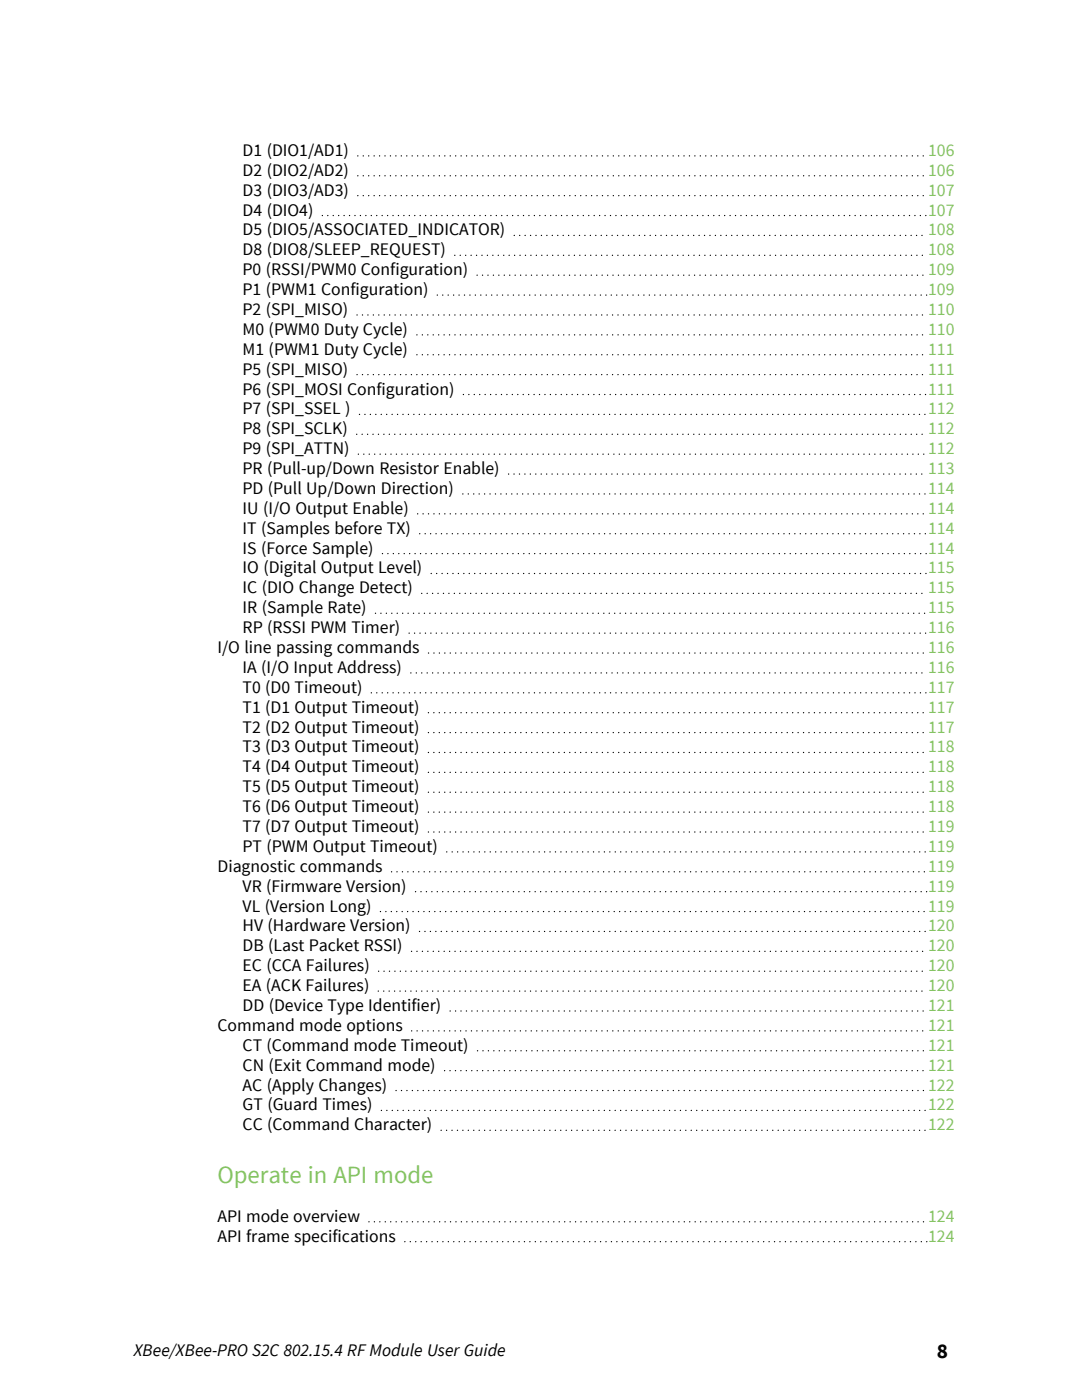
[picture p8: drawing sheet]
<svg xmlns="http://www.w3.org/2000/svg" width="216mm" height="279mm" viewBox="0 0 216 279" stroke-linecap="round" stroke-linejoin="round" font-family="sans-serif">
<defs><g id="words">
<text font-size="4.9" fill="#84c361" x="43.4" y="236">Operate in API mode</text>
<text font-size="4.2" x="186.9" y="271.1">8</text>
<g font-size="3.5">
<text x="48.4" y="31.1">D1 (DIO1/AD1)</text>
<text x="48.4" y="35.1">D2 (DIO2/AD2)</text>
<text x="48.4" y="39">D3 (DIO3/AD3)</text>
<text x="48.4" y="43">D4 (DIO4)</text>
<text x="48.4" y="47">D5 (DIO5/ASSOCIATED_INDICATOR)</text>
<text x="48.4" y="51">D8 (DIO8/SLEEP_REQUEST)</text>
<text x="48.4" y="54.9">P0 (RSSI/PWM0 Configuration)</text>
<text x="48.4" y="58.9">P1 (PWM1 Configuration)</text>
<text x="48.4" y="62.9">P2 (SPI_MISO)</text>
<text x="48.4" y="66.8">M0 (PWM0 Duty Cycle)</text>
<text x="48.4" y="70.8">M1 (PWM1 Duty Cycle)</text>
<text x="48.4" y="74.8">P5 (SPI_MISO)</text>
<text x="48.4" y="78.7">P6 (SPI_MOSI Configuration)</text>
<text x="48.4" y="82.7">P7 (SPI_SSEL )</text>
<text x="48.4" y="86.7">P8 (SPI_SCLK)</text>
<text x="48.4" y="90.6">P9 (SPI_ATTN)</text>
<text x="48.4" y="94.6">PR (Pull-up/Down Resistor Enable)</text>
<text x="48.4" y="98.6">PD (Pull Up/Down Direction)</text>
<text x="48.4" y="102.5">IU (I/O Output Enable)</text>
<text x="48.4" y="106.5">IT (Samples before TX)</text>
<text x="48.4" y="110.5">IS (Force Sample)</text>
<text x="48.4" y="114.5">IO (Digital Output Level)</text>
<text x="48.4" y="118.4">IC (DIO Change Detect)</text>
<text x="48.4" y="122.4">IR (Sample Rate)</text>
<text x="43.4" y="130.3">I/O line passing commands</text>
<text x="48.4" y="126.4">RP (RSSI PWM Timer)</text>
<text x="48.4" y="134.3">IA (I/O Input Address)</text>
<text x="48.4" y="138.3">T0 (D0 Timeout)</text>
<text x="48.4" y="142.2">T1 (D1 Output Timeout)</text>
<text x="48.4" y="146.2">T2 (D2 Output Timeout)</text>
<text x="48.4" y="150.2">T3 (D3 Output Timeout)</text>
<text x="48.4" y="154.1">T4 (D4 Output Timeout)</text>
<text x="48.4" y="158.1">T5 (D5 Output Timeout)</text>
<text x="48.4" y="162.1">T6 (D6 Output Timeout)</text>
<text x="48.4" y="166">T7 (D7 Output Timeout)</text>
<text x="43.4" y="174">Diagnostic commands</text>
<text x="48.4" y="170">PT (PWM Output Timeout)</text>
<text x="48.4" y="178">VR (Firmware Version)</text>
<text x="48.4" y="181.9">VL (Version Long)</text>
<text x="48.4" y="185.9">HV (Hardware Version)</text>
<text x="48.4" y="189.9">DB (Last Packet RSSI)</text>
<text x="48.4" y="193.8">EC (CCA Failures)</text>
<text x="48.4" y="197.8">EA (ACK Failures)</text>
<text x="48.4" y="201.8">DD (Device Type Identifier)</text>
<text x="43.4" y="205.7">Command mode options</text>
<text x="48.4" y="209.7">CT (Command mode Timeout)</text>
<text x="48.4" y="213.7">CN (Exit Command mode)</text>
<text x="48.4" y="217.6">AC (Apply Changes)</text>
<text x="48.4" y="221.6">GT (Guard Times)</text>
<text x="48.4" y="225.6">CC (Command Character)</text>
<text x="43.4" y="243.8">API mode overview</text>
<text x="43.4" y="247.8">API frame specifications</text>
<text x="26.7" y="270.6">XBee/XBee-PRO S2C 802.15.4 RF Module User Guide</text>
</g>
<g font-size="3.5" fill="#84c361">
<text x="185.2" y="31.1">106</text>
<text x="185.2" y="35.1">106</text>
<text x="185.2" y="39">107</text>
<text x="185.2" y="43">107</text>
<text x="185.2" y="47">108</text>
<text x="185.2" y="51">108</text>
<text x="185.2" y="54.9">109</text>
<text x="185.2" y="58.9">109</text>
<text x="185.2" y="62.9">110</text>
<text x="185.2" y="66.8">110</text>
<text x="185.2" y="70.8">111</text>
<text x="185.2" y="74.8">111</text>
<text x="185.2" y="78.7">111</text>
<text x="185.2" y="82.7">112</text>
<text x="185.2" y="86.7">112</text>
<text x="185.2" y="90.6">112</text>
<text x="185.2" y="94.6">113</text>
<text x="185.2" y="98.6">114</text>
<text x="185.2" y="102.5">114</text>
<text x="185.2" y="106.5">114</text>
<text x="185.2" y="110.5">114</text>
<text x="185.2" y="114.5">115</text>
<text x="185.2" y="118.4">115</text>
<text x="185.2" y="122.4">115</text>
<text x="185.2" y="126.4">116</text>
<text x="185.2" y="130.3">116</text>
<text x="185.2" y="134.3">116</text>
<text x="185.2" y="138.3">117</text>
<text x="185.2" y="142.2">117</text>
<text x="185.2" y="146.2">117</text>
<text x="185.2" y="150.2">118</text>
<text x="185.2" y="154.1">118</text>
<text x="185.2" y="158.1">118</text>
<text x="185.2" y="162.1">118</text>
<text x="185.2" y="166">119</text>
<text x="185.2" y="170">119</text>
<text x="185.2" y="174">119</text>
<text x="185.2" y="178">119</text>
<text x="185.2" y="181.9">119</text>
<text x="185.2" y="185.9">120</text>
<text x="185.2" y="189.9">120</text>
<text x="185.2" y="193.8">120</text>
<text x="185.2" y="197.8">120</text>
<text x="185.2" y="201.8">121</text>
<text x="185.2" y="205.7">121</text>
<text x="185.2" y="209.7">121</text>
<text x="185.2" y="213.7">121</text>
<text x="185.2" y="217.6">122</text>
<text x="185.2" y="221.6">122</text>
<text x="185.2" y="225.6">122</text>
<text x="185.2" y="243.8">124</text>
<text x="185.2" y="247.8">124</text>
</g>
</g></defs>
<g fill="none" stroke="#000" stroke-width=".26" stroke-dasharray="0 1.1">
<path d="M71.4 31.1h113.5M71.4 35.1h113.5M71.4 39h113.5M64.3 43h120.6M87.2 58.9h97.7M90.7 51h94.2M95.2 54.9h89.7M102.6 47h82.3M71.2 62.9h113.7M71.2 74.8h113.7M83.2 66.8h101.7M83.2 70.8h101.7"/>
<path d="M92.5 78.7h92.4M71.2 86.7h113.7M71.5 90.6h113.4M71.7 82.7h113.2M92.3 98.6h92.6M101.5 94.6h83.4M76.3 110.5h108.6M83.3 102.5h101.6M83.7 106.5h101.2M84.1 118.4h100.8M86 114.5h98.9M74.1 138.3h110.8"/>
<path d="M74.9 122.4h110M81.6 126.4h103.3M82 134.3h102.9M85.5 130.3h99.4M85.5 142.2h99.4M85.5 146.2h99.4M85.5 150.2h99.4M85.5 154.1h99.4M85.5 158.1h99.4M78.1 174h106.8M82.9 178h102M85.5 162.1h99.4"/>
<path d="M85.5 166h99.4M89.1 170h95.8M75.5 197.8h109.4M75.5 193.8h109.4M75.9 181.9h109M82.1 189.9h102.8M83.7 185.9h101.2M79 217.6h105.9M82.1 205.7h102.8M88.7 213.7h96.2M89.8 201.8h95.1M95.3 209.7h89.6"/>
<path d="M76.1 221.6h108.8M88 225.6h96.9M73.6 243.8h111.3M80.8 247.8h104.1"/>
</g>
<use href="#words"/>
</svg>
